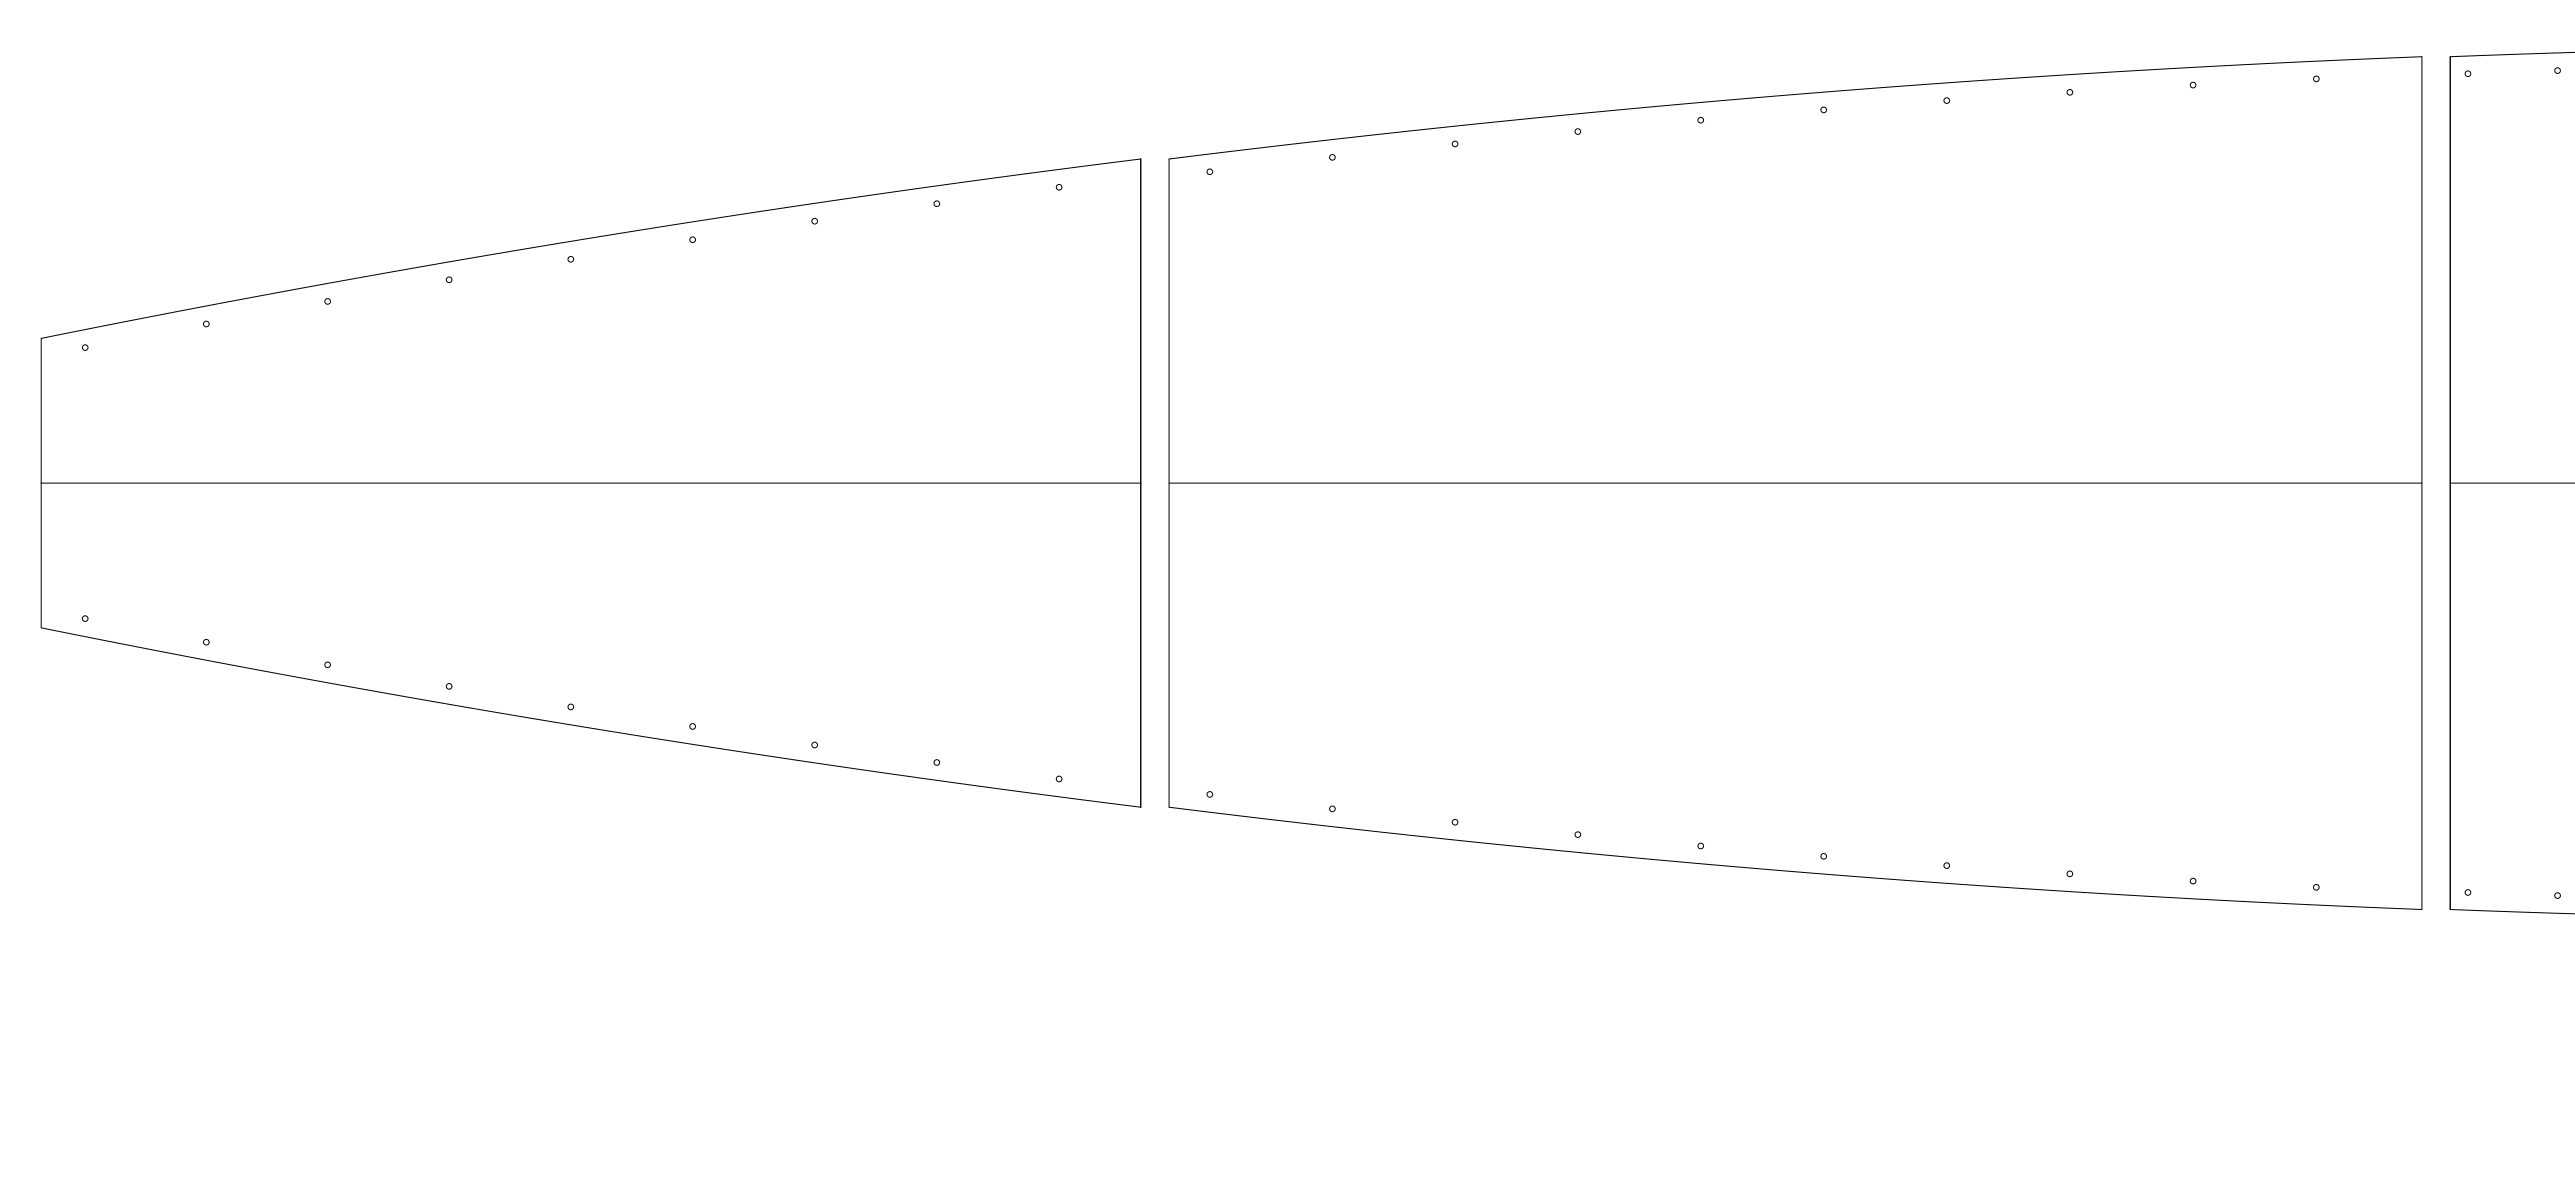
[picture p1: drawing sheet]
<svg xmlns="http://www.w3.org/2000/svg" width="1820mm" height="841mm" viewBox="0 0 1820 841" stroke-linecap="round" stroke-linejoin="round" font-family="sans-serif">
<g fill="none" stroke="#000" stroke-width=".71">
<path d="M1820 37l-88 3v603l88 3M826 112l109-13 110-12 112-11 103-9 119-9 110-7 109-6 114-5v603l-121-6-105-5-112-8-115-9-108-9-107-11-106-11-112-13zM29 239l97-19 101-19 99-17 91-16 93-14 100-15 104-15 92-12v459l-102-14-93-13-99-14-98-16-95-16-97-17-97-18-96-19zM29 341h777M826 341h886M1732 341h88"/>
<circle cx="1637" cy="56" r="2"/>
<circle cx="1744" cy="52" r="2"/>
<circle cx="1808" cy="50" r="2"/>
<circle cx="1289" cy="78" r="2"/>
<circle cx="1376" cy="71" r="2"/>
<circle cx="1463" cy="65" r="2"/>
<circle cx="1550" cy="60" r="2"/>
<circle cx="1115" cy="93" r="2"/>
<circle cx="1202" cy="85" r="2"/>
<circle cx="942" cy="111" r="2"/>
<circle cx="1028" cy="102" r="2"/>
<circle cx="749" cy="132" r="2"/>
<circle cx="855" cy="121" r="2"/>
<circle cx="576" cy="156" r="2"/>
<circle cx="662" cy="144" r="2"/>
<circle cx="490" cy="169" r="2"/>
<circle cx="317" cy="198" r="2"/>
<circle cx="403" cy="183" r="2"/>
<circle cx="232" cy="213" r="2"/>
<circle cx="146" cy="229" r="2"/>
<circle cx="60" cy="246" r="2"/>
<circle cx="60" cy="437" r="2"/>
<circle cx="146" cy="454" r="2"/>
<circle cx="232" cy="470" r="2"/>
<circle cx="317" cy="485" r="2"/>
<circle cx="403" cy="500" r="2"/>
<circle cx="490" cy="513" r="2"/>
<circle cx="576" cy="527" r="2"/>
<circle cx="662" cy="539" r="2"/>
<circle cx="749" cy="551" r="2"/>
<circle cx="855" cy="561" r="2"/>
<circle cx="942" cy="572" r="2"/>
<circle cx="1028" cy="581" r="2"/>
<circle cx="1115" cy="590" r="2"/>
<circle cx="1202" cy="598" r="2"/>
<circle cx="1289" cy="605" r="2"/>
<circle cx="1376" cy="612" r="2"/>
<circle cx="1463" cy="618" r="2"/>
<circle cx="1550" cy="623" r="2"/>
<circle cx="1637" cy="627" r="2"/>
<circle cx="1744" cy="631" r="2"/>
<circle cx="1808" cy="633" r="2"/>
</g>
</svg>
